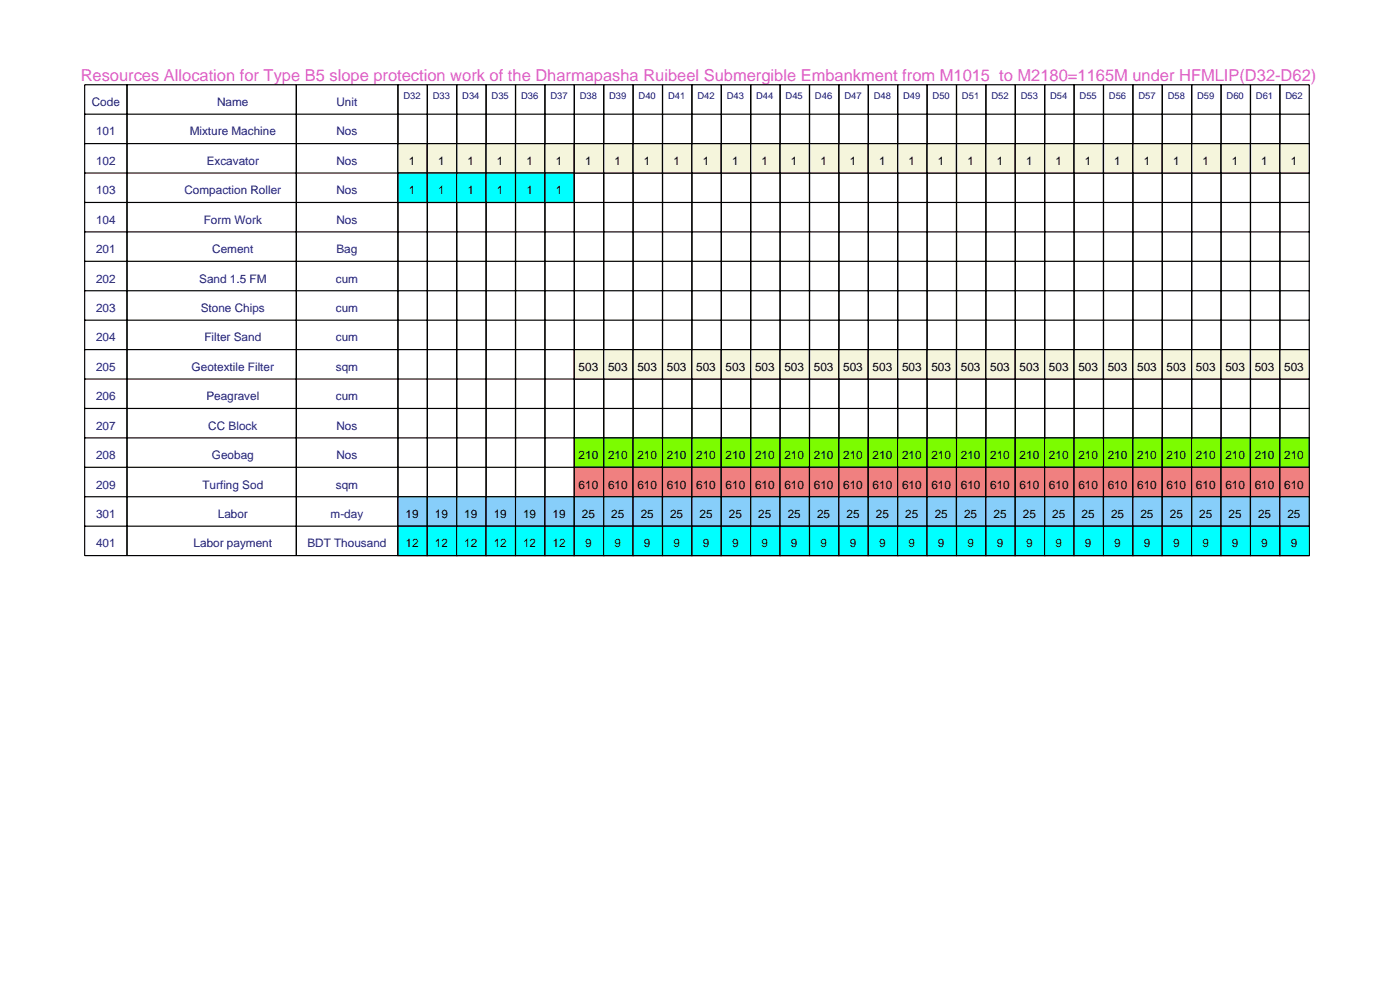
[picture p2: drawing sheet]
<svg xmlns="http://www.w3.org/2000/svg" width="420mm" height="297mm" viewBox="0 0 420 297" stroke-linecap="round" stroke-linejoin="round" font-family="sans-serif">
<defs><g id="words">
<text font-size="4.9" fill="#de5ec4" x="24.2" y="24.1">Resources Allocation for Type B5 slope protection work of the Dharmapasha Ruibeel Submergible Embankment from M1015 to M2180=1165M under HFMLIP(D32-D62)</text>
<g font-size="3.5" fill="#0000c4">
<text x="27.5" y="31.8">Code</text>
<text x="65.1" y="31.8">Name</text>
<text x="100.9" y="31.8">Unit</text>
<text x="28.8" y="40.6">101</text>
<text x="56.9" y="40.6">Mixture Machine</text>
<text x="100.9" y="40.6">Nos</text>
<text x="28.8" y="49.4">102</text>
<text x="62" y="49.4">Excavator</text>
<text x="100.9" y="49.4">Nos</text>
<text x="28.8" y="58.2">103</text>
<text x="55.3" y="58.2">Compaction Roller</text>
<text x="100.9" y="58.2">Nos</text>
<text x="28.8" y="67">104</text>
<text x="61.1" y="67">Form Work</text>
<text x="100.9" y="67">Nos</text>
<text x="28.8" y="75.8">201</text>
<text x="63.7" y="75.8">Cement</text>
<text x="100.9" y="75.8">Bag</text>
<text x="28.8" y="84.7">202</text>
<text x="59.8" y="84.7">Sand 1.5 FM</text>
<text x="100.7" y="84.7">cum</text>
<text x="28.8" y="93.5">203</text>
<text x="60.2" y="93.5">Stone Chips</text>
<text x="100.7" y="93.5">cum</text>
<text x="28.8" y="102.3">204</text>
<text x="61.3" y="102.3">Filter Sand</text>
<text x="100.7" y="102.3">cum</text>
<text x="28.8" y="111.1">205</text>
<text x="57.5" y="111.1">Geotextile Filter</text>
<text x="100.7" y="111.1">sqm</text>
<text x="28.8" y="119.9">206</text>
<text x="61.9" y="119.9">Peagravel</text>
<text x="100.7" y="119.9">cum</text>
<text x="28.8" y="128.8">207</text>
<text x="62.5" y="128.8">CC Block</text>
<text x="100.9" y="128.8">Nos</text>
<text x="28.8" y="137.6">208</text>
<text x="63.6" y="137.6">Geobag</text>
<text x="100.9" y="137.6">Nos</text>
<text x="28.8" y="146.4">209</text>
<text x="60.7" y="146.4">Turfing Sod</text>
<text x="100.7" y="146.4">sqm</text>
<text x="28.8" y="155.2">301</text>
<text x="65.3" y="155.2">Labor</text>
<text x="99.2" y="155.2">m-day</text>
<text x="28.8" y="164">401</text>
<text x="58.1" y="164">Labor payment</text>
<text x="92.2" y="164">BDT Thousand</text>
</g>
<g font-size="3.5">
<text x="122.6" y="49.4">1</text>
<text x="131.5" y="49.4">1</text>
<text x="140.3" y="49.4">1</text>
<text x="149.1" y="49.4">1</text>
<text x="157.9" y="49.4">1</text>
<text x="166.7" y="49.4">1</text>
<text x="175.5" y="49.4">1</text>
<text x="184.4" y="49.4">1</text>
<text x="193.2" y="49.4">1</text>
<text x="202" y="49.4">1</text>
<text x="210.8" y="49.4">1</text>
<text x="219.6" y="49.4">1</text>
<text x="228.5" y="49.4">1</text>
<text x="237.3" y="49.4">1</text>
<text x="246.1" y="49.4">1</text>
<text x="254.9" y="49.4">1</text>
<text x="263.7" y="49.4">1</text>
<text x="272.6" y="49.4">1</text>
<text x="281.4" y="49.4">1</text>
<text x="290.2" y="49.4">1</text>
<text x="299" y="49.4">1</text>
<text x="307.8" y="49.4">1</text>
<text x="316.7" y="49.4">1</text>
<text x="325.5" y="49.4">1</text>
<text x="334.3" y="49.4">1</text>
<text x="343.1" y="49.4">1</text>
<text x="351.9" y="49.4">1</text>
<text x="360.8" y="49.4">1</text>
<text x="369.6" y="49.4">1</text>
<text x="378.4" y="49.4">1</text>
<text x="387.2" y="49.4">1</text>
<text x="122.6" y="58.2">1</text>
<text x="131.5" y="58.2">1</text>
<text x="140.3" y="58.2">1</text>
<text x="149.1" y="58.2">1</text>
<text x="157.9" y="58.2">1</text>
<text x="166.7" y="58.2">1</text>
<text x="173.6" y="111.1">503</text>
<text x="182.4" y="111.1">503</text>
<text x="191.2" y="111.1">503</text>
<text x="200" y="111.1">503</text>
<text x="208.9" y="111.1">503</text>
<text x="217.7" y="111.1">503</text>
<text x="226.5" y="111.1">503</text>
<text x="235.3" y="111.1">503</text>
<text x="244.1" y="111.1">503</text>
<text x="253" y="111.1">503</text>
<text x="261.8" y="111.1">503</text>
<text x="270.6" y="111.1">503</text>
<text x="279.4" y="111.1">503</text>
<text x="288.2" y="111.1">503</text>
<text x="297.1" y="111.1">503</text>
<text x="305.9" y="111.1">503</text>
<text x="314.7" y="111.1">503</text>
<text x="323.5" y="111.1">503</text>
<text x="332.3" y="111.1">503</text>
<text x="341.2" y="111.1">503</text>
<text x="350" y="111.1">503</text>
<text x="358.8" y="111.1">503</text>
<text x="367.6" y="111.1">503</text>
<text x="376.4" y="111.1">503</text>
<text x="385.3" y="111.1">503</text>
<text x="173.6" y="137.6">210</text>
<text x="182.4" y="137.6">210</text>
<text x="191.2" y="137.6">210</text>
<text x="200" y="137.6">210</text>
<text x="208.9" y="137.6">210</text>
<text x="217.7" y="137.6">210</text>
<text x="226.5" y="137.6">210</text>
<text x="235.3" y="137.6">210</text>
<text x="244.1" y="137.6">210</text>
<text x="253" y="137.6">210</text>
<text x="261.8" y="137.6">210</text>
<text x="270.6" y="137.6">210</text>
<text x="279.4" y="137.6">210</text>
<text x="288.2" y="137.6">210</text>
<text x="297.1" y="137.6">210</text>
<text x="305.9" y="137.6">210</text>
<text x="314.7" y="137.6">210</text>
<text x="323.5" y="137.6">210</text>
<text x="332.3" y="137.6">210</text>
<text x="341.2" y="137.6">210</text>
<text x="350" y="137.6">210</text>
<text x="358.8" y="137.6">210</text>
<text x="367.6" y="137.6">210</text>
<text x="376.4" y="137.6">210</text>
<text x="385.3" y="137.6">210</text>
<text x="173.6" y="146.4">610</text>
<text x="182.4" y="146.4">610</text>
<text x="191.2" y="146.4">610</text>
<text x="200" y="146.4">610</text>
<text x="208.9" y="146.4">610</text>
<text x="217.7" y="146.4">610</text>
<text x="226.5" y="146.4">610</text>
<text x="235.3" y="146.4">610</text>
<text x="244.1" y="146.4">610</text>
<text x="253" y="146.4">610</text>
<text x="261.8" y="146.4">610</text>
<text x="270.6" y="146.4">610</text>
<text x="279.4" y="146.4">610</text>
<text x="288.2" y="146.4">610</text>
<text x="297.1" y="146.4">610</text>
<text x="305.9" y="146.4">610</text>
<text x="314.7" y="146.4">610</text>
<text x="323.5" y="146.4">610</text>
<text x="332.3" y="146.4">610</text>
<text x="341.2" y="146.4">610</text>
<text x="350" y="146.4">610</text>
<text x="358.8" y="146.4">610</text>
<text x="367.6" y="146.4">610</text>
<text x="376.4" y="146.4">610</text>
<text x="385.3" y="146.4">610</text>
<text x="121.7" y="155.2">19</text>
<text x="130.5" y="155.2">19</text>
<text x="139.3" y="155.2">19</text>
<text x="148.1" y="155.2">19</text>
<text x="156.9" y="155.2">19</text>
<text x="165.7" y="155.2">19</text>
<text x="174.6" y="155.2">25</text>
<text x="183.4" y="155.2">25</text>
<text x="192.2" y="155.2">25</text>
<text x="201" y="155.2">25</text>
<text x="209.8" y="155.2">25</text>
<text x="218.7" y="155.2">25</text>
<text x="227.5" y="155.2">25</text>
<text x="236.3" y="155.2">25</text>
<text x="245.1" y="155.2">25</text>
<text x="253.9" y="155.2">25</text>
<text x="262.8" y="155.2">25</text>
<text x="271.6" y="155.2">25</text>
<text x="280.4" y="155.2">25</text>
<text x="289.2" y="155.2">25</text>
<text x="298" y="155.2">25</text>
<text x="306.9" y="155.2">25</text>
<text x="315.7" y="155.2">25</text>
<text x="324.5" y="155.2">25</text>
<text x="333.3" y="155.2">25</text>
<text x="342.1" y="155.2">25</text>
<text x="351" y="155.2">25</text>
<text x="359.8" y="155.2">25</text>
<text x="368.6" y="155.2">25</text>
<text x="377.4" y="155.2">25</text>
<text x="386.2" y="155.2">25</text>
<text x="121.7" y="164">12</text>
<text x="130.5" y="164">12</text>
<text x="139.3" y="164">12</text>
<text x="148.1" y="164">12</text>
<text x="156.9" y="164">12</text>
<text x="165.7" y="164">12</text>
<text x="175.5" y="164">9</text>
<text x="184.4" y="164">9</text>
<text x="193.2" y="164">9</text>
<text x="202" y="164">9</text>
<text x="210.8" y="164">9</text>
<text x="219.6" y="164">9</text>
<text x="228.5" y="164">9</text>
<text x="237.3" y="164">9</text>
<text x="246.1" y="164">9</text>
<text x="254.9" y="164">9</text>
<text x="263.7" y="164">9</text>
<text x="272.6" y="164">9</text>
<text x="281.4" y="164">9</text>
<text x="290.2" y="164">9</text>
<text x="299" y="164">9</text>
<text x="307.8" y="164">9</text>
<text x="316.7" y="164">9</text>
<text x="325.5" y="164">9</text>
<text x="334.3" y="164">9</text>
<text x="343.1" y="164">9</text>
<text x="351.9" y="164">9</text>
<text x="360.8" y="164">9</text>
<text x="369.6" y="164">9</text>
<text x="378.4" y="164">9</text>
<text x="387.2" y="164">9</text>
</g>
<g font-size="2.8" fill="#0000c4">
<text x="121" y="29.6">D32</text>
<text x="129.8" y="29.6">D33</text>
<text x="138.7" y="29.6">D34</text>
<text x="147.5" y="29.6">D35</text>
<text x="156.3" y="29.6">D36</text>
<text x="165.1" y="29.6">D37</text>
<text x="173.9" y="29.6">D38</text>
<text x="182.8" y="29.6">D39</text>
<text x="191.6" y="29.6">D40</text>
<text x="200.4" y="29.6">D41</text>
<text x="209.2" y="29.6">D42</text>
<text x="218" y="29.6">D43</text>
<text x="226.9" y="29.6">D44</text>
<text x="235.7" y="29.6">D45</text>
<text x="244.5" y="29.6">D46</text>
<text x="253.3" y="29.6">D47</text>
<text x="262.1" y="29.6">D48</text>
<text x="271" y="29.6">D49</text>
<text x="279.8" y="29.6">D50</text>
<text x="288.6" y="29.6">D51</text>
<text x="297.4" y="29.6">D52</text>
<text x="306.2" y="29.6">D53</text>
<text x="315.1" y="29.6">D54</text>
<text x="323.9" y="29.6">D55</text>
<text x="332.7" y="29.6">D56</text>
<text x="341.5" y="29.6">D57</text>
<text x="350.3" y="29.6">D58</text>
<text x="359.2" y="29.6">D59</text>
<text x="368" y="29.6">D60</text>
<text x="376.8" y="29.6">D61</text>
<text x="385.6" y="29.6">D62</text>
</g>
</g></defs>
<g fill="none" stroke="#000" stroke-width=".35">
<path d="M25.4 25.4h102.8v141.1h-102.8zM25.4 34.2h102.8M38.1 25.4v141.1M88.9 25.4v141.1M119.4 25.4v141.1M25.4 43h102.8M25.4 51.9h102.8M25.4 60.7h102.8M25.4 69.5h102.8M25.4 78.3h102.8M25.4 87.1h102.8M25.4 96h102.8"/>
<path d="M25.4 104.8h102.8M25.4 113.6h102.8M25.4 122.4h102.8M25.4 131.2h102.8M25.4 140.1h102.8M25.4 148.9h102.8M25.4 157.7h102.8"/>
</g>
<path d="M119.4 43h8.8v8.9h-8.8z" fill-rule="evenodd" fill="#f5f5dc" stroke="#000" stroke-width=".35"/>
<path d="M119.4 51.9h8.8v8.8h-8.8z" fill-rule="evenodd" fill="#0ff" stroke="#000" stroke-width=".35"/>
<path d="M119.4 148.9h8.8v8.8h-8.8z" fill-rule="evenodd" fill="#87cefa" stroke="#000" stroke-width=".35"/>
<path d="M119.4 157.7h8.8v8.8h-8.8z" fill-rule="evenodd" fill="#0ff" stroke="#000" stroke-width=".35"/>
<g fill="none" stroke="#000" stroke-width=".35">
<path d="M128.2 25.4h8.8v141.1h-8.8zM128.2 34.2h8.8M128.2 43h8.8M128.2 51.9h8.8M128.2 60.7h8.8M128.2 69.5h8.8M128.2 78.3h8.8M128.2 87.1h8.8M128.2 96h8.8M128.2 104.8h8.8M128.2 113.6h8.8M128.2 122.4h8.8"/>
<path d="M128.2 131.2h8.8M128.2 140.1h8.8M128.2 148.9h8.8M128.2 157.7h8.8"/>
</g>
<path d="M128.2 43h8.8v8.9h-8.8z" fill-rule="evenodd" fill="#f5f5dc" stroke="#000" stroke-width=".35"/>
<path d="M128.2 51.9h8.8v8.8h-8.8z" fill-rule="evenodd" fill="#0ff" stroke="#000" stroke-width=".35"/>
<path d="M128.2 148.9h8.8v8.8h-8.8z" fill-rule="evenodd" fill="#87cefa" stroke="#000" stroke-width=".35"/>
<path d="M128.2 157.7h8.8v8.8h-8.8z" fill-rule="evenodd" fill="#0ff" stroke="#000" stroke-width=".35"/>
<g fill="none" stroke="#000" stroke-width=".35">
<path d="M137 25.4h8.8v141.1h-8.8zM137 34.2h8.8M137 43h8.8M137 51.9h8.8M137 60.7h8.8M137 69.5h8.8M137 78.3h8.8M137 87.1h8.8M137 96h8.8M137 104.8h8.8M137 113.6h8.8M137 122.4h8.8"/>
<path d="M137 131.2h8.8M137 140.1h8.8M137 148.9h8.8M137 157.7h8.8"/>
</g>
<path d="M137 43h8.8v8.9h-8.8z" fill-rule="evenodd" fill="#f5f5dc" stroke="#000" stroke-width=".35"/>
<path d="M137 51.9h8.8v8.8h-8.8z" fill-rule="evenodd" fill="#0ff" stroke="#000" stroke-width=".35"/>
<path d="M137 148.9h8.8v8.8h-8.8z" fill-rule="evenodd" fill="#87cefa" stroke="#000" stroke-width=".35"/>
<path d="M137 157.7h8.8v8.8h-8.8z" fill-rule="evenodd" fill="#0ff" stroke="#000" stroke-width=".35"/>
<g fill="none" stroke="#000" stroke-width=".35">
<path d="M145.8 25.4h8.9v141.1h-8.9zM145.8 34.2h8.9M145.8 43h8.9M145.8 51.9h8.9M145.8 60.7h8.9M145.8 69.5h8.9M145.8 78.3h8.9M145.8 87.1h8.9M145.8 96h8.9M145.8 104.8h8.9M145.8 113.6h8.9M145.8 122.4h8.9"/>
<path d="M145.8 131.2h8.9M145.8 140.1h8.9M145.8 148.9h8.9M145.8 157.7h8.9"/>
</g>
<path d="M145.8 43h8.9v8.9h-8.9z" fill-rule="evenodd" fill="#f5f5dc" stroke="#000" stroke-width=".35"/>
<path d="M145.8 51.9h8.9v8.8h-8.9z" fill-rule="evenodd" fill="#0ff" stroke="#000" stroke-width=".35"/>
<path d="M145.8 148.9h8.9v8.8h-8.9z" fill-rule="evenodd" fill="#87cefa" stroke="#000" stroke-width=".35"/>
<path d="M145.8 157.7h8.9v8.8h-8.9z" fill-rule="evenodd" fill="#0ff" stroke="#000" stroke-width=".35"/>
<g fill="none" stroke="#000" stroke-width=".35">
<path d="M154.7 25.4h8.8v141.1h-8.8zM154.7 34.2h8.8M154.7 43h8.8M154.7 51.9h8.8M154.7 60.7h8.8M154.7 69.5h8.8M154.7 78.3h8.8M154.7 87.1h8.8M154.7 96h8.8M154.7 104.8h8.8M154.7 113.6h8.8M154.7 122.4h8.8"/>
<path d="M154.7 131.2h8.8M154.7 140.1h8.8M154.7 148.9h8.8M154.7 157.7h8.8"/>
</g>
<path d="M154.7 43h8.8v8.9h-8.8z" fill-rule="evenodd" fill="#f5f5dc" stroke="#000" stroke-width=".35"/>
<path d="M154.7 51.9h8.8v8.8h-8.8z" fill-rule="evenodd" fill="#0ff" stroke="#000" stroke-width=".35"/>
<path d="M154.7 148.9h8.8v8.8h-8.8z" fill-rule="evenodd" fill="#87cefa" stroke="#000" stroke-width=".35"/>
<path d="M154.7 157.7h8.8v8.8h-8.8z" fill-rule="evenodd" fill="#0ff" stroke="#000" stroke-width=".35"/>
<g fill="none" stroke="#000" stroke-width=".35">
<path d="M163.5 25.4h8.8v141.1h-8.8zM163.5 34.2h8.8M163.5 43h8.8M163.5 51.9h8.8M163.5 60.7h8.8M163.5 69.5h8.8M163.5 78.3h8.8M163.5 87.1h8.8M163.5 96h8.8M163.5 104.8h8.8M163.5 113.6h8.8M163.5 122.4h8.8"/>
<path d="M163.5 131.2h8.8M163.5 140.1h8.8M163.5 148.9h8.8M163.5 157.7h8.8"/>
</g>
<path d="M163.5 43h8.8v8.9h-8.8z" fill-rule="evenodd" fill="#f5f5dc" stroke="#000" stroke-width=".35"/>
<path d="M163.5 51.9h8.8v8.8h-8.8z" fill-rule="evenodd" fill="#0ff" stroke="#000" stroke-width=".35"/>
<path d="M163.5 148.9h8.8v8.8h-8.8z" fill-rule="evenodd" fill="#87cefa" stroke="#000" stroke-width=".35"/>
<path d="M163.5 157.7h8.8v8.8h-8.8z" fill-rule="evenodd" fill="#0ff" stroke="#000" stroke-width=".35"/>
<g fill="none" stroke="#000" stroke-width=".35">
<path d="M172.3 25.4h8.8v141.1h-8.8zM172.3 34.2h8.8M172.3 43h8.8M172.3 51.9h8.8M172.3 60.7h8.8M172.3 69.5h8.8M172.3 78.3h8.8M172.3 87.1h8.8M172.3 96h8.8M172.3 104.8h8.8M172.3 113.6h8.8M172.3 122.4h8.8"/>
<path d="M172.3 131.2h8.8M172.3 140.1h8.8M172.3 148.9h8.8M172.3 157.7h8.8"/>
</g>
<g fill="#f5f5dc" stroke="#000" stroke-width=".35">
<path d="M172.3 43h8.8v8.9h-8.8z" fill-rule="evenodd"/>
<path d="M172.3 104.8h8.8v8.8h-8.8z" fill-rule="evenodd"/>
</g>
<path d="M172.3 131.2h8.8v8.9h-8.8z" fill-rule="evenodd" fill="#7cfc00" stroke="#000" stroke-width=".35"/>
<path d="M172.3 140.1h8.8v8.8h-8.8z" fill-rule="evenodd" fill="#f08080" stroke="#000" stroke-width=".35"/>
<path d="M172.3 148.9h8.8v8.8h-8.8z" fill-rule="evenodd" fill="#87cefa" stroke="#000" stroke-width=".35"/>
<path d="M172.3 157.7h8.8v8.8h-8.8z" fill-rule="evenodd" fill="#0ff" stroke="#000" stroke-width=".35"/>
<g fill="none" stroke="#000" stroke-width=".35">
<path d="M181.1 25.4h8.8v141.1h-8.8zM181.1 34.2h8.8M181.1 43h8.8M181.1 51.9h8.8M181.1 60.7h8.8M181.1 69.5h8.8M181.1 78.3h8.8M181.1 87.1h8.8M181.1 96h8.8M181.1 104.8h8.8M181.1 113.6h8.8M181.1 122.4h8.8"/>
<path d="M181.1 131.2h8.8M181.1 140.1h8.8M181.1 148.9h8.8M181.1 157.7h8.8"/>
</g>
<g fill="#f5f5dc" stroke="#000" stroke-width=".35">
<path d="M181.1 43h8.8v8.9h-8.8z" fill-rule="evenodd"/>
<path d="M181.1 104.8h8.8v8.8h-8.8z" fill-rule="evenodd"/>
</g>
<path d="M181.1 131.2h8.8v8.9h-8.8z" fill-rule="evenodd" fill="#7cfc00" stroke="#000" stroke-width=".35"/>
<path d="M181.1 140.1h8.8v8.8h-8.8z" fill-rule="evenodd" fill="#f08080" stroke="#000" stroke-width=".35"/>
<path d="M181.1 148.9h8.8v8.8h-8.8z" fill-rule="evenodd" fill="#87cefa" stroke="#000" stroke-width=".35"/>
<path d="M181.1 157.7h8.8v8.8h-8.8z" fill-rule="evenodd" fill="#0ff" stroke="#000" stroke-width=".35"/>
<g fill="none" stroke="#000" stroke-width=".35">
<path d="M189.9 25.4h8.9v141.1h-8.9zM189.9 34.2h8.9M189.9 43h8.9M189.9 51.9h8.9M189.9 60.7h8.9M189.9 69.5h8.9M189.9 78.3h8.9M189.9 87.1h8.9M189.9 96h8.9M189.9 104.8h8.9M189.9 113.6h8.9M189.9 122.4h8.9"/>
<path d="M189.9 131.2h8.9M189.9 140.1h8.9M189.9 148.9h8.9M189.9 157.7h8.9"/>
</g>
<g fill="#f5f5dc" stroke="#000" stroke-width=".35">
<path d="M189.9 43h8.9v8.9h-8.9z" fill-rule="evenodd"/>
<path d="M189.9 104.8h8.9v8.8h-8.9z" fill-rule="evenodd"/>
</g>
<path d="M189.9 131.2h8.9v8.9h-8.9z" fill-rule="evenodd" fill="#7cfc00" stroke="#000" stroke-width=".35"/>
<path d="M189.9 140.1h8.9v8.8h-8.9z" fill-rule="evenodd" fill="#f08080" stroke="#000" stroke-width=".35"/>
<path d="M189.9 148.9h8.9v8.8h-8.9z" fill-rule="evenodd" fill="#87cefa" stroke="#000" stroke-width=".35"/>
<path d="M189.9 157.7h8.9v8.8h-8.9z" fill-rule="evenodd" fill="#0ff" stroke="#000" stroke-width=".35"/>
<g fill="none" stroke="#000" stroke-width=".35">
<path d="M198.8 25.4h8.8v141.1h-8.8zM198.8 34.2h8.8M198.8 43h8.8M198.8 51.9h8.8M198.8 60.7h8.8M198.8 69.5h8.8M198.8 78.3h8.8M198.8 87.1h8.8M198.8 96h8.8M198.8 104.8h8.8M198.8 113.6h8.8M198.8 122.4h8.8"/>
<path d="M198.8 131.2h8.8M198.8 140.1h8.8M198.8 148.9h8.8M198.8 157.7h8.8"/>
</g>
<g fill="#f5f5dc" stroke="#000" stroke-width=".35">
<path d="M198.8 43h8.8v8.9h-8.8z" fill-rule="evenodd"/>
<path d="M198.8 104.8h8.8v8.8h-8.8z" fill-rule="evenodd"/>
</g>
<path d="M198.8 131.2h8.8v8.9h-8.8z" fill-rule="evenodd" fill="#7cfc00" stroke="#000" stroke-width=".35"/>
<path d="M198.8 140.1h8.8v8.8h-8.8z" fill-rule="evenodd" fill="#f08080" stroke="#000" stroke-width=".35"/>
<path d="M198.8 148.9h8.8v8.8h-8.8z" fill-rule="evenodd" fill="#87cefa" stroke="#000" stroke-width=".35"/>
<path d="M198.8 157.7h8.8v8.8h-8.8z" fill-rule="evenodd" fill="#0ff" stroke="#000" stroke-width=".35"/>
<g fill="none" stroke="#000" stroke-width=".35">
<path d="M207.6 25.4h8.8v141.1h-8.8zM207.6 34.2h8.8M207.6 43h8.8M207.6 51.9h8.8M207.6 60.7h8.8M207.6 69.5h8.8M207.6 78.3h8.8M207.6 87.1h8.8M207.6 96h8.8M207.6 104.8h8.8M207.6 113.6h8.8M207.6 122.4h8.8"/>
<path d="M207.6 131.2h8.8M207.6 140.1h8.8M207.6 148.9h8.8M207.6 157.7h8.8"/>
</g>
<g fill="#f5f5dc" stroke="#000" stroke-width=".35">
<path d="M207.6 43h8.8v8.9h-8.8z" fill-rule="evenodd"/>
<path d="M207.6 104.8h8.8v8.8h-8.8z" fill-rule="evenodd"/>
</g>
<path d="M207.6 131.2h8.8v8.9h-8.8z" fill-rule="evenodd" fill="#7cfc00" stroke="#000" stroke-width=".35"/>
<path d="M207.6 140.1h8.8v8.8h-8.8z" fill-rule="evenodd" fill="#f08080" stroke="#000" stroke-width=".35"/>
<path d="M207.6 148.9h8.8v8.8h-8.8z" fill-rule="evenodd" fill="#87cefa" stroke="#000" stroke-width=".35"/>
<path d="M207.6 157.7h8.8v8.8h-8.8z" fill-rule="evenodd" fill="#0ff" stroke="#000" stroke-width=".35"/>
<g fill="none" stroke="#000" stroke-width=".35">
<path d="M216.4 25.4h8.8v141.1h-8.8zM216.4 34.2h8.8M216.4 43h8.8M216.4 51.9h8.8M216.4 60.7h8.8M216.4 69.5h8.8M216.4 78.3h8.8M216.4 87.1h8.8M216.4 96h8.8M216.4 104.8h8.8M216.4 113.6h8.8M216.4 122.4h8.8"/>
<path d="M216.4 131.2h8.8M216.4 140.1h8.8M216.4 148.9h8.8M216.4 157.7h8.8"/>
</g>
<g fill="#f5f5dc" stroke="#000" stroke-width=".35">
<path d="M216.4 43h8.8v8.9h-8.8z" fill-rule="evenodd"/>
<path d="M216.4 104.8h8.8v8.8h-8.8z" fill-rule="evenodd"/>
</g>
<path d="M216.4 131.2h8.8v8.9h-8.8z" fill-rule="evenodd" fill="#7cfc00" stroke="#000" stroke-width=".35"/>
<path d="M216.4 140.1h8.8v8.8h-8.8z" fill-rule="evenodd" fill="#f08080" stroke="#000" stroke-width=".35"/>
<path d="M216.4 148.9h8.8v8.8h-8.8z" fill-rule="evenodd" fill="#87cefa" stroke="#000" stroke-width=".35"/>
<path d="M216.4 157.7h8.8v8.8h-8.8z" fill-rule="evenodd" fill="#0ff" stroke="#000" stroke-width=".35"/>
<g fill="none" stroke="#000" stroke-width=".35">
<path d="M225.2 25.4h8.8v141.1h-8.8zM225.2 34.2h8.8M225.2 43h8.8M225.2 51.9h8.8M225.2 60.7h8.8M225.2 69.5h8.8M225.2 78.3h8.8M225.2 87.1h8.8M225.2 96h8.8M225.2 104.8h8.8M225.2 113.6h8.8M225.2 122.4h8.8"/>
<path d="M225.2 131.2h8.8M225.2 140.1h8.8M225.2 148.9h8.8M225.2 157.7h8.8"/>
</g>
<g fill="#f5f5dc" stroke="#000" stroke-width=".35">
<path d="M225.2 43h8.8v8.9h-8.8z" fill-rule="evenodd"/>
<path d="M225.2 104.8h8.8v8.8h-8.8z" fill-rule="evenodd"/>
</g>
<path d="M225.2 131.2h8.8v8.9h-8.8z" fill-rule="evenodd" fill="#7cfc00" stroke="#000" stroke-width=".35"/>
<path d="M225.2 140.1h8.8v8.8h-8.8z" fill-rule="evenodd" fill="#f08080" stroke="#000" stroke-width=".35"/>
<path d="M225.2 148.9h8.8v8.8h-8.8z" fill-rule="evenodd" fill="#87cefa" stroke="#000" stroke-width=".35"/>
<path d="M225.2 157.7h8.8v8.8h-8.8z" fill-rule="evenodd" fill="#0ff" stroke="#000" stroke-width=".35"/>
<g fill="none" stroke="#000" stroke-width=".35">
<path d="M234 25.4h8.9v141.1h-8.9zM234 34.2h8.9M234 43h8.9M234 51.9h8.9M234 60.7h8.9M234 69.5h8.9M234 78.3h8.9M234 87.1h8.9M234 96h8.9M234 104.8h8.9M234 113.6h8.9M234 122.4h8.9"/>
<path d="M234 131.2h8.9M234 140.1h8.9M234 148.9h8.9M234 157.7h8.9"/>
</g>
<g fill="#f5f5dc" stroke="#000" stroke-width=".35">
<path d="M234 43h8.9v8.9h-8.9z" fill-rule="evenodd"/>
<path d="M234 104.8h8.9v8.8h-8.9z" fill-rule="evenodd"/>
</g>
<path d="M234 131.2h8.9v8.9h-8.9z" fill-rule="evenodd" fill="#7cfc00" stroke="#000" stroke-width=".35"/>
<path d="M234 140.1h8.9v8.8h-8.9z" fill-rule="evenodd" fill="#f08080" stroke="#000" stroke-width=".35"/>
<path d="M234 148.9h8.9v8.8h-8.9z" fill-rule="evenodd" fill="#87cefa" stroke="#000" stroke-width=".35"/>
<path d="M234 157.7h8.9v8.8h-8.9z" fill-rule="evenodd" fill="#0ff" stroke="#000" stroke-width=".35"/>
<g fill="none" stroke="#000" stroke-width=".35">
<path d="M242.9 25.4h8.8v141.1h-8.8zM242.9 34.2h8.8M242.9 43h8.8M242.9 51.9h8.8M242.9 60.7h8.8M242.9 69.5h8.8M242.9 78.3h8.8M242.9 87.1h8.8M242.9 96h8.8M242.9 104.8h8.8M242.9 113.6h8.8M242.9 122.4h8.8"/>
<path d="M242.9 131.2h8.8M242.9 140.1h8.8M242.9 148.9h8.8M242.9 157.7h8.8"/>
</g>
<g fill="#f5f5dc" stroke="#000" stroke-width=".35">
<path d="M242.9 43h8.8v8.9h-8.8z" fill-rule="evenodd"/>
<path d="M242.9 104.8h8.8v8.8h-8.8z" fill-rule="evenodd"/>
</g>
<path d="M242.9 131.2h8.8v8.9h-8.8z" fill-rule="evenodd" fill="#7cfc00" stroke="#000" stroke-width=".35"/>
<path d="M242.9 140.1h8.8v8.8h-8.8z" fill-rule="evenodd" fill="#f08080" stroke="#000" stroke-width=".35"/>
<path d="M242.9 148.9h8.8v8.8h-8.8z" fill-rule="evenodd" fill="#87cefa" stroke="#000" stroke-width=".35"/>
<path d="M242.9 157.7h8.8v8.8h-8.8z" fill-rule="evenodd" fill="#0ff" stroke="#000" stroke-width=".35"/>
<g fill="none" stroke="#000" stroke-width=".35">
<path d="M251.7 25.4h8.8v141.1h-8.8zM251.7 34.2h8.8M251.7 43h8.8M251.7 51.9h8.8M251.7 60.7h8.8M251.7 69.5h8.8M251.7 78.3h8.8M251.7 87.1h8.8M251.7 96h8.8M251.7 104.8h8.8M251.7 113.6h8.8M251.7 122.4h8.8"/>
<path d="M251.7 131.2h8.8M251.7 140.1h8.8M251.7 148.9h8.8M251.7 157.7h8.8"/>
</g>
<g fill="#f5f5dc" stroke="#000" stroke-width=".35">
<path d="M251.7 43h8.8v8.9h-8.8z" fill-rule="evenodd"/>
<path d="M251.7 104.8h8.8v8.8h-8.8z" fill-rule="evenodd"/>
</g>
<path d="M251.7 131.2h8.8v8.9h-8.8z" fill-rule="evenodd" fill="#7cfc00" stroke="#000" stroke-width=".35"/>
<path d="M251.7 140.1h8.8v8.8h-8.8z" fill-rule="evenodd" fill="#f08080" stroke="#000" stroke-width=".35"/>
<path d="M251.7 148.9h8.8v8.8h-8.8z" fill-rule="evenodd" fill="#87cefa" stroke="#000" stroke-width=".35"/>
<path d="M251.7 157.7h8.8v8.8h-8.8z" fill-rule="evenodd" fill="#0ff" stroke="#000" stroke-width=".35"/>
<g fill="none" stroke="#000" stroke-width=".35">
<path d="M260.5 25.4h8.8v141.1h-8.8zM260.5 34.2h8.8M260.5 43h8.8M260.5 51.9h8.8M260.5 60.7h8.8M260.5 69.5h8.8M260.5 78.3h8.8M260.5 87.1h8.8M260.5 96h8.8M260.5 104.8h8.8M260.5 113.6h8.8M260.5 122.4h8.8"/>
<path d="M260.5 131.2h8.8M260.5 140.1h8.8M260.5 148.9h8.8M260.5 157.7h8.8"/>
</g>
<g fill="#f5f5dc" stroke="#000" stroke-width=".35">
<path d="M260.5 43h8.8v8.9h-8.8z" fill-rule="evenodd"/>
<path d="M260.5 104.8h8.8v8.8h-8.8z" fill-rule="evenodd"/>
</g>
<path d="M260.5 131.2h8.8v8.9h-8.8z" fill-rule="evenodd" fill="#7cfc00" stroke="#000" stroke-width=".35"/>
<path d="M260.5 140.1h8.8v8.8h-8.8z" fill-rule="evenodd" fill="#f08080" stroke="#000" stroke-width=".35"/>
<path d="M260.5 148.9h8.8v8.8h-8.8z" fill-rule="evenodd" fill="#87cefa" stroke="#000" stroke-width=".35"/>
<path d="M260.5 157.7h8.8v8.8h-8.8z" fill-rule="evenodd" fill="#0ff" stroke="#000" stroke-width=".35"/>
<g fill="none" stroke="#000" stroke-width=".35">
<path d="M269.3 25.4h8.8v141.1h-8.8zM269.3 34.2h8.8M269.3 43h8.8M269.3 51.9h8.8M269.3 60.7h8.8M269.3 69.5h8.8M269.3 78.3h8.8M269.3 87.1h8.8M269.3 96h8.8M269.3 104.8h8.8M269.3 113.6h8.8M269.3 122.4h8.8"/>
<path d="M269.3 131.2h8.8M269.3 140.1h8.8M269.3 148.9h8.8M269.3 157.7h8.8"/>
</g>
<g fill="#f5f5dc" stroke="#000" stroke-width=".35">
<path d="M269.3 43h8.8v8.9h-8.8z" fill-rule="evenodd"/>
<path d="M269.3 104.8h8.8v8.8h-8.8z" fill-rule="evenodd"/>
</g>
<path d="M269.3 131.2h8.8v8.9h-8.8z" fill-rule="evenodd" fill="#7cfc00" stroke="#000" stroke-width=".35"/>
<path d="M269.3 140.1h8.8v8.8h-8.8z" fill-rule="evenodd" fill="#f08080" stroke="#000" stroke-width=".35"/>
<path d="M269.3 148.9h8.8v8.8h-8.8z" fill-rule="evenodd" fill="#87cefa" stroke="#000" stroke-width=".35"/>
<path d="M269.3 157.7h8.8v8.8h-8.8z" fill-rule="evenodd" fill="#0ff" stroke="#000" stroke-width=".35"/>
<g fill="none" stroke="#000" stroke-width=".35">
<path d="M278.1 25.4h8.8v141.1h-8.8zM278.1 34.2h8.8M278.1 43h8.8M278.1 51.9h8.8M278.1 60.7h8.8M278.1 69.5h8.8M278.1 78.3h8.8M278.1 87.1h8.8M278.1 96h8.8M278.1 104.8h8.8M278.1 113.6h8.8M278.1 122.4h8.8"/>
<path d="M278.1 131.2h8.8M278.1 140.1h8.8M278.1 148.9h8.8M278.1 157.7h8.8"/>
</g>
<g fill="#f5f5dc" stroke="#000" stroke-width=".35">
<path d="M278.1 43h8.8v8.9h-8.8z" fill-rule="evenodd"/>
<path d="M278.1 104.8h8.8v8.8h-8.8z" fill-rule="evenodd"/>
</g>
<path d="M278.1 131.2h8.8v8.9h-8.8z" fill-rule="evenodd" fill="#7cfc00" stroke="#000" stroke-width=".35"/>
<path d="M278.1 140.1h8.8v8.8h-8.8z" fill-rule="evenodd" fill="#f08080" stroke="#000" stroke-width=".35"/>
<path d="M278.1 148.9h8.8v8.8h-8.8z" fill-rule="evenodd" fill="#87cefa" stroke="#000" stroke-width=".35"/>
<path d="M278.1 157.7h8.8v8.8h-8.8z" fill-rule="evenodd" fill="#0ff" stroke="#000" stroke-width=".35"/>
<g fill="none" stroke="#000" stroke-width=".35">
<path d="M286.9 25.4h8.9v141.1h-8.9zM286.9 34.2h8.9M286.9 43h8.9M286.9 51.9h8.9M286.9 60.7h8.9M286.9 69.5h8.9M286.9 78.3h8.9M286.9 87.1h8.9M286.9 96h8.9M286.9 104.8h8.9M286.9 113.6h8.9M286.9 122.4h8.9"/>
<path d="M286.9 131.2h8.9M286.9 140.1h8.9M286.9 148.9h8.9M286.9 157.7h8.9"/>
</g>
<g fill="#f5f5dc" stroke="#000" stroke-width=".35">
<path d="M286.9 43h8.9v8.9h-8.9z" fill-rule="evenodd"/>
<path d="M286.9 104.8h8.9v8.8h-8.9z" fill-rule="evenodd"/>
</g>
<path d="M286.9 131.2h8.9v8.9h-8.9z" fill-rule="evenodd" fill="#7cfc00" stroke="#000" stroke-width=".35"/>
<path d="M286.9 140.1h8.9v8.8h-8.9z" fill-rule="evenodd" fill="#f08080" stroke="#000" stroke-width=".35"/>
<path d="M286.9 148.9h8.9v8.8h-8.9z" fill-rule="evenodd" fill="#87cefa" stroke="#000" stroke-width=".35"/>
<path d="M286.9 157.7h8.9v8.8h-8.9z" fill-rule="evenodd" fill="#0ff" stroke="#000" stroke-width=".35"/>
<g fill="none" stroke="#000" stroke-width=".35">
<path d="M295.8 25.4h8.8v141.1h-8.8zM295.8 34.2h8.8M295.8 43h8.8M295.8 51.9h8.8M295.8 60.7h8.8M295.8 69.5h8.8M295.8 78.3h8.8M295.8 87.1h8.8M295.8 96h8.8M295.8 104.8h8.8M295.8 113.6h8.8M295.8 122.4h8.8"/>
<path d="M295.8 131.2h8.8M295.8 140.1h8.8M295.8 148.9h8.8M295.8 157.7h8.8"/>
</g>
<g fill="#f5f5dc" stroke="#000" stroke-width=".35">
<path d="M295.8 43h8.8v8.9h-8.8z" fill-rule="evenodd"/>
<path d="M295.8 104.8h8.8v8.8h-8.8z" fill-rule="evenodd"/>
</g>
<path d="M295.8 131.2h8.8v8.9h-8.8z" fill-rule="evenodd" fill="#7cfc00" stroke="#000" stroke-width=".35"/>
<path d="M295.8 140.1h8.8v8.8h-8.8z" fill-rule="evenodd" fill="#f08080" stroke="#000" stroke-width=".35"/>
<path d="M295.8 148.9h8.8v8.8h-8.8z" fill-rule="evenodd" fill="#87cefa" stroke="#000" stroke-width=".35"/>
<path d="M295.8 157.7h8.8v8.8h-8.8z" fill-rule="evenodd" fill="#0ff" stroke="#000" stroke-width=".35"/>
<g fill="none" stroke="#000" stroke-width=".35">
<path d="M304.6 25.4h8.8v141.1h-8.8zM304.6 34.2h8.8M304.6 43h8.8M304.6 51.9h8.8M304.6 60.7h8.8M304.6 69.5h8.8M304.6 78.3h8.8M304.6 87.1h8.8M304.6 96h8.8M304.6 104.8h8.8M304.6 113.6h8.8M304.6 122.4h8.8"/>
<path d="M304.6 131.2h8.8M304.6 140.1h8.8M304.6 148.9h8.8M304.6 157.7h8.8"/>
</g>
<g fill="#f5f5dc" stroke="#000" stroke-width=".35">
<path d="M304.6 43h8.8v8.9h-8.8z" fill-rule="evenodd"/>
<path d="M304.6 104.8h8.8v8.8h-8.8z" fill-rule="evenodd"/>
</g>
<path d="M304.6 131.2h8.8v8.9h-8.8z" fill-rule="evenodd" fill="#7cfc00" stroke="#000" stroke-width=".35"/>
<path d="M304.6 140.1h8.8v8.8h-8.8z" fill-rule="evenodd" fill="#f08080" stroke="#000" stroke-width=".35"/>
<path d="M304.6 148.9h8.8v8.8h-8.8z" fill-rule="evenodd" fill="#87cefa" stroke="#000" stroke-width=".35"/>
<path d="M304.6 157.7h8.8v8.8h-8.8z" fill-rule="evenodd" fill="#0ff" stroke="#000" stroke-width=".35"/>
<g fill="none" stroke="#000" stroke-width=".35">
<path d="M313.4 25.4h8.8v141.1h-8.8zM313.4 34.2h8.8M313.4 43h8.8M313.4 51.9h8.8M313.4 60.7h8.8M313.4 69.5h8.8M313.4 78.3h8.8M313.4 87.1h8.8M313.4 96h8.8M313.4 104.8h8.8M313.4 113.6h8.8M313.4 122.4h8.8"/>
<path d="M313.4 131.2h8.8M313.4 140.1h8.8M313.4 148.9h8.8M313.4 157.7h8.8"/>
</g>
<g fill="#f5f5dc" stroke="#000" stroke-width=".35">
<path d="M313.4 43h8.8v8.9h-8.8z" fill-rule="evenodd"/>
<path d="M313.4 104.8h8.8v8.8h-8.8z" fill-rule="evenodd"/>
</g>
<path d="M313.4 131.2h8.8v8.9h-8.8z" fill-rule="evenodd" fill="#7cfc00" stroke="#000" stroke-width=".35"/>
<path d="M313.4 140.1h8.8v8.8h-8.8z" fill-rule="evenodd" fill="#f08080" stroke="#000" stroke-width=".35"/>
<path d="M313.4 148.9h8.8v8.8h-8.8z" fill-rule="evenodd" fill="#87cefa" stroke="#000" stroke-width=".35"/>
<path d="M313.4 157.7h8.8v8.8h-8.8z" fill-rule="evenodd" fill="#0ff" stroke="#000" stroke-width=".35"/>
<g fill="none" stroke="#000" stroke-width=".35">
<path d="M322.2 25.4h8.8v141.1h-8.8zM322.2 34.2h8.8M322.2 43h8.8M322.2 51.9h8.8M322.2 60.7h8.8M322.2 69.5h8.8M322.2 78.3h8.8M322.2 87.1h8.8M322.2 96h8.8M322.2 104.8h8.8M322.2 113.6h8.8M322.2 122.4h8.8"/>
<path d="M322.2 131.2h8.8M322.2 140.1h8.8M322.2 148.9h8.8M322.2 157.7h8.8"/>
</g>
<g fill="#f5f5dc" stroke="#000" stroke-width=".35">
<path d="M322.2 43h8.8v8.9h-8.8z" fill-rule="evenodd"/>
<path d="M322.2 104.8h8.8v8.8h-8.8z" fill-rule="evenodd"/>
</g>
<path d="M322.2 131.2h8.8v8.9h-8.8z" fill-rule="evenodd" fill="#7cfc00" stroke="#000" stroke-width=".35"/>
<path d="M322.2 140.1h8.8v8.8h-8.8z" fill-rule="evenodd" fill="#f08080" stroke="#000" stroke-width=".35"/>
<path d="M322.2 148.9h8.8v8.8h-8.8z" fill-rule="evenodd" fill="#87cefa" stroke="#000" stroke-width=".35"/>
<path d="M322.2 157.7h8.8v8.8h-8.8z" fill-rule="evenodd" fill="#0ff" stroke="#000" stroke-width=".35"/>
<g fill="none" stroke="#000" stroke-width=".35">
<path d="M331 25.4h8.9v141.1h-8.9zM331 34.2h8.9M331 43h8.9M331 51.9h8.9M331 60.7h8.9M331 69.5h8.9M331 78.3h8.9M331 87.1h8.9M331 96h8.9M331 104.8h8.9M331 113.6h8.9M331 122.4h8.9"/>
<path d="M331 131.2h8.9M331 140.1h8.9M331 148.9h8.9M331 157.7h8.9"/>
</g>
<g fill="#f5f5dc" stroke="#000" stroke-width=".35">
<path d="M331 43h8.9v8.9h-8.9z" fill-rule="evenodd"/>
<path d="M331 104.8h8.9v8.8h-8.9z" fill-rule="evenodd"/>
</g>
<path d="M331 131.2h8.9v8.9h-8.9z" fill-rule="evenodd" fill="#7cfc00" stroke="#000" stroke-width=".35"/>
<path d="M331 140.1h8.9v8.8h-8.9z" fill-rule="evenodd" fill="#f08080" stroke="#000" stroke-width=".35"/>
<path d="M331 148.9h8.9v8.8h-8.9z" fill-rule="evenodd" fill="#87cefa" stroke="#000" stroke-width=".35"/>
<path d="M331 157.7h8.9v8.8h-8.9z" fill-rule="evenodd" fill="#0ff" stroke="#000" stroke-width=".35"/>
<g fill="none" stroke="#000" stroke-width=".35">
<path d="M339.9 25.4h8.8v141.1h-8.8zM339.9 34.2h8.8M339.9 43h8.8M339.9 51.9h8.8M339.9 60.7h8.8M339.9 69.5h8.8M339.9 78.3h8.8M339.9 87.1h8.8M339.9 96h8.8M339.9 104.8h8.8M339.9 113.6h8.8M339.9 122.4h8.8"/>
<path d="M339.9 131.2h8.8M339.9 140.1h8.8M339.9 148.9h8.8M339.9 157.7h8.8"/>
</g>
<g fill="#f5f5dc" stroke="#000" stroke-width=".35">
<path d="M339.9 43h8.8v8.9h-8.8z" fill-rule="evenodd"/>
<path d="M339.9 104.8h8.8v8.8h-8.8z" fill-rule="evenodd"/>
</g>
<path d="M339.9 131.2h8.8v8.9h-8.8z" fill-rule="evenodd" fill="#7cfc00" stroke="#000" stroke-width=".35"/>
<path d="M339.9 140.1h8.8v8.8h-8.8z" fill-rule="evenodd" fill="#f08080" stroke="#000" stroke-width=".35"/>
<path d="M339.9 148.9h8.8v8.8h-8.8z" fill-rule="evenodd" fill="#87cefa" stroke="#000" stroke-width=".35"/>
<path d="M339.9 157.7h8.8v8.8h-8.8z" fill-rule="evenodd" fill="#0ff" stroke="#000" stroke-width=".35"/>
<g fill="none" stroke="#000" stroke-width=".35">
<path d="M348.7 25.4h8.8v141.1h-8.8zM348.7 34.2h8.8M348.7 43h8.8M348.7 51.9h8.8M348.7 60.7h8.8M348.7 69.5h8.8M348.7 78.3h8.8M348.7 87.1h8.8M348.7 96h8.8M348.7 104.8h8.8M348.7 113.6h8.8M348.7 122.4h8.8"/>
<path d="M348.7 131.2h8.8M348.7 140.1h8.8M348.7 148.9h8.8M348.7 157.7h8.8"/>
</g>
<g fill="#f5f5dc" stroke="#000" stroke-width=".35">
<path d="M348.7 43h8.8v8.9h-8.8z" fill-rule="evenodd"/>
<path d="M348.7 104.8h8.8v8.8h-8.8z" fill-rule="evenodd"/>
</g>
<path d="M348.7 131.2h8.8v8.9h-8.8z" fill-rule="evenodd" fill="#7cfc00" stroke="#000" stroke-width=".35"/>
<path d="M348.7 140.1h8.8v8.8h-8.8z" fill-rule="evenodd" fill="#f08080" stroke="#000" stroke-width=".35"/>
<path d="M348.7 148.9h8.8v8.8h-8.8z" fill-rule="evenodd" fill="#87cefa" stroke="#000" stroke-width=".35"/>
<path d="M348.7 157.7h8.8v8.8h-8.8z" fill-rule="evenodd" fill="#0ff" stroke="#000" stroke-width=".35"/>
<g fill="none" stroke="#000" stroke-width=".35">
<path d="M357.5 25.4h8.8v141.1h-8.8zM357.5 34.2h8.8M357.5 43h8.8M357.5 51.9h8.8M357.5 60.7h8.8M357.5 69.5h8.8M357.5 78.3h8.8M357.5 87.1h8.8M357.5 96h8.8M357.5 104.8h8.8M357.5 113.6h8.8M357.5 122.4h8.8"/>
<path d="M357.5 131.2h8.8M357.5 140.1h8.8M357.5 148.9h8.8M357.5 157.7h8.8"/>
</g>
<g fill="#f5f5dc" stroke="#000" stroke-width=".35">
<path d="M357.5 43h8.8v8.9h-8.8z" fill-rule="evenodd"/>
<path d="M357.5 104.8h8.8v8.8h-8.8z" fill-rule="evenodd"/>
</g>
<path d="M357.5 131.2h8.8v8.9h-8.8z" fill-rule="evenodd" fill="#7cfc00" stroke="#000" stroke-width=".35"/>
<path d="M357.5 140.1h8.8v8.8h-8.8z" fill-rule="evenodd" fill="#f08080" stroke="#000" stroke-width=".35"/>
<path d="M357.5 148.9h8.8v8.8h-8.8z" fill-rule="evenodd" fill="#87cefa" stroke="#000" stroke-width=".35"/>
<path d="M357.5 157.7h8.8v8.8h-8.8z" fill-rule="evenodd" fill="#0ff" stroke="#000" stroke-width=".35"/>
<g fill="none" stroke="#000" stroke-width=".35">
<path d="M366.3 25.4h8.8v141.1h-8.8zM366.3 34.2h8.8M366.3 43h8.8M366.3 51.9h8.8M366.3 60.7h8.8M366.3 69.5h8.8M366.3 78.3h8.8M366.3 87.1h8.8M366.3 96h8.8M366.3 104.8h8.8M366.3 113.6h8.8M366.3 122.4h8.8"/>
<path d="M366.3 131.2h8.8M366.3 140.1h8.8M366.3 148.9h8.8M366.3 157.7h8.8"/>
</g>
<g fill="#f5f5dc" stroke="#000" stroke-width=".35">
<path d="M366.3 43h8.8v8.9h-8.8z" fill-rule="evenodd"/>
<path d="M366.3 104.8h8.8v8.8h-8.8z" fill-rule="evenodd"/>
</g>
<path d="M366.3 131.2h8.8v8.9h-8.8z" fill-rule="evenodd" fill="#7cfc00" stroke="#000" stroke-width=".35"/>
<path d="M366.3 140.1h8.8v8.8h-8.8z" fill-rule="evenodd" fill="#f08080" stroke="#000" stroke-width=".35"/>
<path d="M366.3 148.9h8.8v8.8h-8.8z" fill-rule="evenodd" fill="#87cefa" stroke="#000" stroke-width=".35"/>
<path d="M366.3 157.7h8.8v8.8h-8.8z" fill-rule="evenodd" fill="#0ff" stroke="#000" stroke-width=".35"/>
<g fill="none" stroke="#000" stroke-width=".35">
<path d="M375.1 25.4h8.9v141.1h-8.9zM375.1 34.2h8.9M375.1 43h8.9M375.1 51.9h8.9M375.1 60.7h8.9M375.1 69.5h8.9M375.1 78.3h8.9M375.1 87.1h8.9M375.1 96h8.9M375.1 104.8h8.9M375.1 113.6h8.9M375.1 122.4h8.9"/>
<path d="M375.1 131.2h8.9M375.1 140.1h8.9M375.1 148.9h8.9M375.1 157.7h8.9"/>
</g>
<g fill="#f5f5dc" stroke="#000" stroke-width=".35">
<path d="M375.1 43h8.9v8.9h-8.9z" fill-rule="evenodd"/>
<path d="M375.1 104.8h8.9v8.8h-8.9z" fill-rule="evenodd"/>
</g>
<path d="M375.1 131.2h8.9v8.9h-8.9z" fill-rule="evenodd" fill="#7cfc00" stroke="#000" stroke-width=".35"/>
<path d="M375.1 140.1h8.9v8.8h-8.9z" fill-rule="evenodd" fill="#f08080" stroke="#000" stroke-width=".35"/>
<path d="M375.1 148.9h8.9v8.8h-8.9z" fill-rule="evenodd" fill="#87cefa" stroke="#000" stroke-width=".35"/>
<path d="M375.1 157.7h8.9v8.8h-8.9z" fill-rule="evenodd" fill="#0ff" stroke="#000" stroke-width=".35"/>
<g fill="none" stroke="#000" stroke-width=".35">
<path d="M384 25.4h8.8v141.1h-8.8zM384 34.2h8.8M384 43h8.8M384 51.9h8.8M384 60.7h8.8M384 69.5h8.8M384 78.3h8.8M384 87.1h8.8M384 96h8.8M384 104.8h8.8M384 113.6h8.8M384 122.4h8.8"/>
<path d="M384 131.2h8.8M384 140.1h8.8M384 148.9h8.8M384 157.7h8.8"/>
</g>
<g fill="#f5f5dc" stroke="#000" stroke-width=".35">
<path d="M384 43h8.8v8.9h-8.8z" fill-rule="evenodd"/>
<path d="M384 104.8h8.8v8.8h-8.8z" fill-rule="evenodd"/>
</g>
<path d="M384 131.2h8.8v8.9h-8.8z" fill-rule="evenodd" fill="#7cfc00" stroke="#000" stroke-width=".35"/>
<path d="M384 140.1h8.8v8.8h-8.8z" fill-rule="evenodd" fill="#f08080" stroke="#000" stroke-width=".35"/>
<path d="M384 148.9h8.8v8.8h-8.8z" fill-rule="evenodd" fill="#87cefa" stroke="#000" stroke-width=".35"/>
<path d="M384 157.7h8.8v8.8h-8.8z" fill-rule="evenodd" fill="#0ff" stroke="#000" stroke-width=".35"/>
<use href="#words"/>
</svg>
